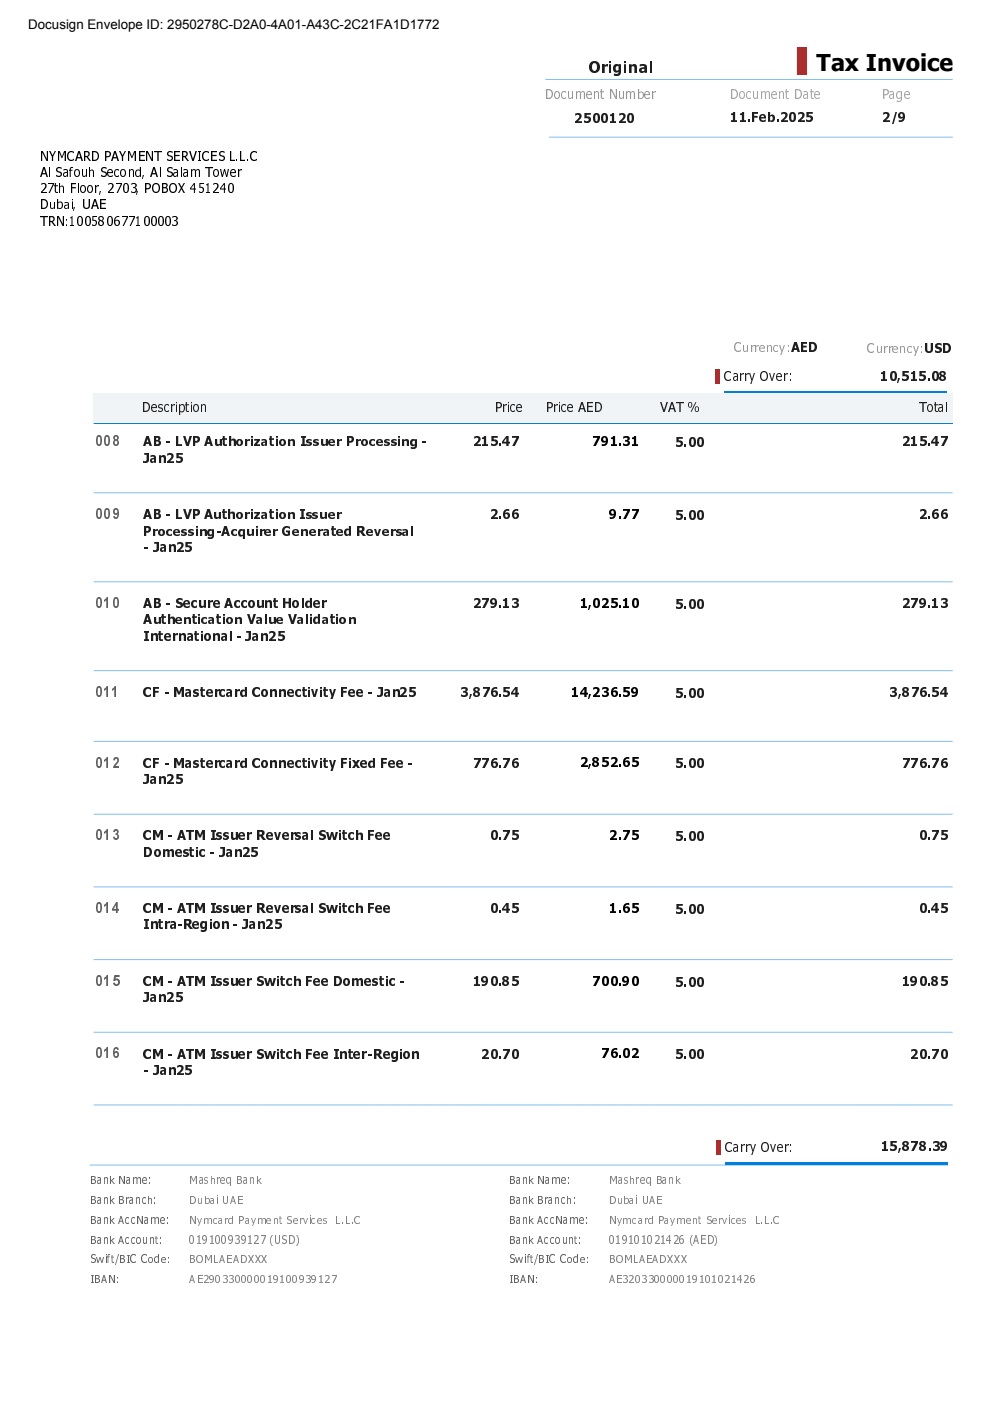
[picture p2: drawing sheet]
<svg xmlns="http://www.w3.org/2000/svg" width="210mm" height="297mm" viewBox="0 0 210 297" stroke-linecap="round" stroke-linejoin="round" font-family="sans-serif">
<defs><g id="words">
<text font-size="5.6" fill="#f00" x="169.1" y="15">▌</text>
<text font-size="5" x="173.1" y="15">Tax Invoice</text>
<text font-size="3.5" fill="#1e1e1e" x="124.6" y="15.5">Original</text>
<g font-size="3.2" fill="#606060">
<text x="20.1" y="94.6">008</text>
<text x="20.1" y="110">009</text>
<text x="20.1" y="128.9">010</text>
<text x="20.1" y="147.7">011</text>
<text x="20.1" y="162.7">012</text>
<text x="20.1" y="178.1">013</text>
<text x="20.1" y="193.5">014</text>
<text x="20.1" y="209">015</text>
<text x="20.1" y="224.4">016</text>
</g>
<g font-size="2.8">
<text x="6" y="6.1">Docusign Envelope ID: 2950278C-D2A0-4A01-A43C-2C21FA1D1772</text>
<text x="8.4" y="34.1">NYMCARD PAYMENT SERVICES L.L.C</text>
<text x="8.4" y="37.5">Al Safouh Second, Al Salam Tower</text>
<text x="8.4" y="40.9">27th Floor, 2703, POBOX 451240</text>
<text x="8.4" y="44.4">Dubai, UAE</text>
<text x="8.4" y="47.8">TRN:100580677100003</text>
<text x="125.6" y="94.6">791.31</text>
<text x="129.2" y="110">9.77</text>
<text x="122.9" y="128.8">1,025.10</text>
<text x="121.1" y="147.7">14,236.59</text>
<text x="122.9" y="162.7">2,852.65</text>
<text x="129.2" y="178.1">2.75</text>
<text x="129.2" y="193.5">1.65</text>
<text x="125.6" y="209">700.90</text>
<text x="127.4" y="224.4">76.02</text>
</g>
<g font-size="2.8" fill="#969696">
<text x="115.6" y="21">Document Number</text>
<text x="155.6" y="74.6">Currency:AED</text>
<text x="183.9" y="74.8">Currency:USD</text>
</g>
<g font-size="2.8" fill="#a6a6a6">
<text x="154.8" y="21">Document Date</text>
<text x="186.9" y="21">Page</text>
</g>
<g font-size="2.8" fill="#1e1e1e">
<text x="121.8" y="26">2500120</text>
<text x="154.8" y="25.9">11.Feb.2025</text>
<text x="186.9" y="25.9">2/9</text>
<text x="186.5" y="80.7">10,515.08</text>
<text x="30.1" y="87.4">Description</text>
<text x="104.9" y="87.4">Price</text>
<text x="115.7" y="87.4">Price AED</text>
<text x="139.9" y="87.4">VAT %</text>
<text x="194.8" y="87.4">Total</text>
<text x="30.4" y="94.7">AB - LVP Authorization Issuer Processing -</text>
<text x="100.2" y="94.7">215.47</text>
<text x="143.1" y="94.8">5.00</text>
<text x="191.2" y="94.7">215.47</text>
<text x="30.4" y="98.1">Jan25</text>
<text x="30.4" y="113.5">Processing-Acquirer Generated Reversal</text>
<text x="30.4" y="110.1">AB - LVP Authorization Issuer</text>
<text x="103.8" y="110.1">2.66</text>
<text x="143.1" y="110.2">5.00</text>
<text x="194.8" y="110.1">2.66</text>
<text x="30.4" y="117">- Jan25</text>
<text x="30.4" y="128.9">AB - Secure Account Holder</text>
<text x="100.2" y="128.9">279.13</text>
<text x="143.1" y="129">5.00</text>
<text x="191.2" y="128.9">279.13</text>
<text x="30.4" y="132.4">Authentication Value Validation</text>
<text x="30.4" y="135.8">International - Jan25</text>
<text x="30.4" y="147.8">CF - Mastercard Connectivity Fee - Jan25</text>
<text x="97.5" y="147.8">3,876.54</text>
<text x="143.1" y="147.9">5.00</text>
<text x="188.6" y="147.8">3,876.54</text>
<text x="30.4" y="166.2">Jan25</text>
<text x="30.4" y="162.8">CF - Mastercard Connectivity Fixed Fee -</text>
<text x="100.2" y="162.8">776.76</text>
<text x="143.1" y="162.9">5.00</text>
<text x="191.2" y="162.8">776.76</text>
<text x="30.4" y="178.2">CM - ATM Issuer Reversal Switch Fee</text>
<text x="103.8" y="178.2">0.75</text>
<text x="143.1" y="178.3">5.00</text>
<text x="194.8" y="178.2">0.75</text>
<text x="30.4" y="181.7">Domestic - Jan25</text>
<text x="30.4" y="197.1">Intra-Region - Jan25</text>
<text x="30.4" y="193.6">CM - ATM Issuer Reversal Switch Fee</text>
<text x="103.8" y="193.6">0.45</text>
<text x="143.1" y="193.7">5.00</text>
<text x="194.8" y="193.6">0.45</text>
<text x="30.4" y="209">CM - ATM Issuer Switch Fee Domestic -</text>
<text x="100.2" y="209">190.85</text>
<text x="143.1" y="209.2">5.00</text>
<text x="191.2" y="209">190.85</text>
<text x="30.4" y="212.5">Jan25</text>
<text x="30.4" y="227.9">- Jan25</text>
<text x="30.4" y="224.5">CM - ATM Issuer Switch Fee Inter-Region</text>
<text x="102" y="224.5">20.70</text>
<text x="143.1" y="224.6">5.00</text>
<text x="193" y="224.5">20.70</text>
<text x="186.7" y="244.1">15,878.39</text>
</g>
<g font-size="2.8" fill="#f00">
<text x="151.6" y="80.8">▌Carry Over:</text>
<text x="151.8" y="244.2">▌Carry Over:</text>
</g>
<g font-size="2.4" fill="#606060">
<text x="19" y="251">Bank Name:</text>
<text x="107.9" y="251">Bank Name:</text>
<text x="19" y="255.2">Bank Branch:</text>
<text x="107.9" y="255.2">Bank Branch:</text>
<text x="19" y="259.4">Bank AccName:</text>
<text x="19" y="263.7">Bank Account:</text>
<text x="107.9" y="259.4">Bank AccName:</text>
<text x="107.9" y="263.7">Bank Account:</text>
<text x="19" y="267.9">Swift/BIC Code:</text>
<text x="107.9" y="267.9">Swift/BIC Code:</text>
<text x="19" y="272.1">IBAN:</text>
<text x="107.9" y="272.1">IBAN:</text>
</g>
<g font-size="2.4" fill="#808080">
<text x="40.2" y="251">Mashreq Bank</text>
<text x="129.1" y="251">Mashreq Bank</text>
<text x="40.2" y="255.2">Dubai UAE</text>
<text x="129.1" y="255.2">Dubai UAE</text>
<text x="40.2" y="259.4">Nymcard Payment Services L.L.C</text>
<text x="40.2" y="263.7">019100939127 (USD)</text>
<text x="129.1" y="259.4">Nymcard Payment Services L.L.C</text>
<text x="129.1" y="263.7">019101021426 (AED)</text>
<text x="40.2" y="267.9">BOMLAEADXXX</text>
<text x="129.1" y="267.9">BOMLAEADXXX</text>
<text x="40.2" y="272.1">AE290330000019100939127</text>
<text x="129.1" y="272.1">AE320330000019101021426</text>
</g>
</g></defs>
<path d="M115.7 16.8h86.3M116.4 29.1h85.6" fill="none" stroke="#007fde" stroke-width=".21"/>
<path d="M153.7 83h47.1v.5h-47.1z" fill-rule="evenodd" fill="#007fde"/>
<path d="M19.9 89.8h182.1M19.9 104.5h182.1M19.9 123.4h182.1M19.9 142.2h182.1M19.9 157.2h182.1M19.9 172.6h182.1M19.9 188h182.1M19.9 203.5h182.1M19.9 218.9h182.1M19.9 234.3h182.1" fill="none" stroke="#007fde" stroke-width=".21"/>
<path d="M153.8 246.3h47.2v.5h-47.2z" fill-rule="evenodd" fill="#007fde"/>
<path d="M19.9 83.5h182.1v6h-182.1z" fill-rule="evenodd" fill="#f0f4f7"/>
<path d="M19 247h182" fill="none" stroke="#007fde" stroke-width=".21"/>
<path d="M5.3 3.5h95.2v3.6h-95.2z" fill="#fff"/>
<use href="#words"/>
</svg>
